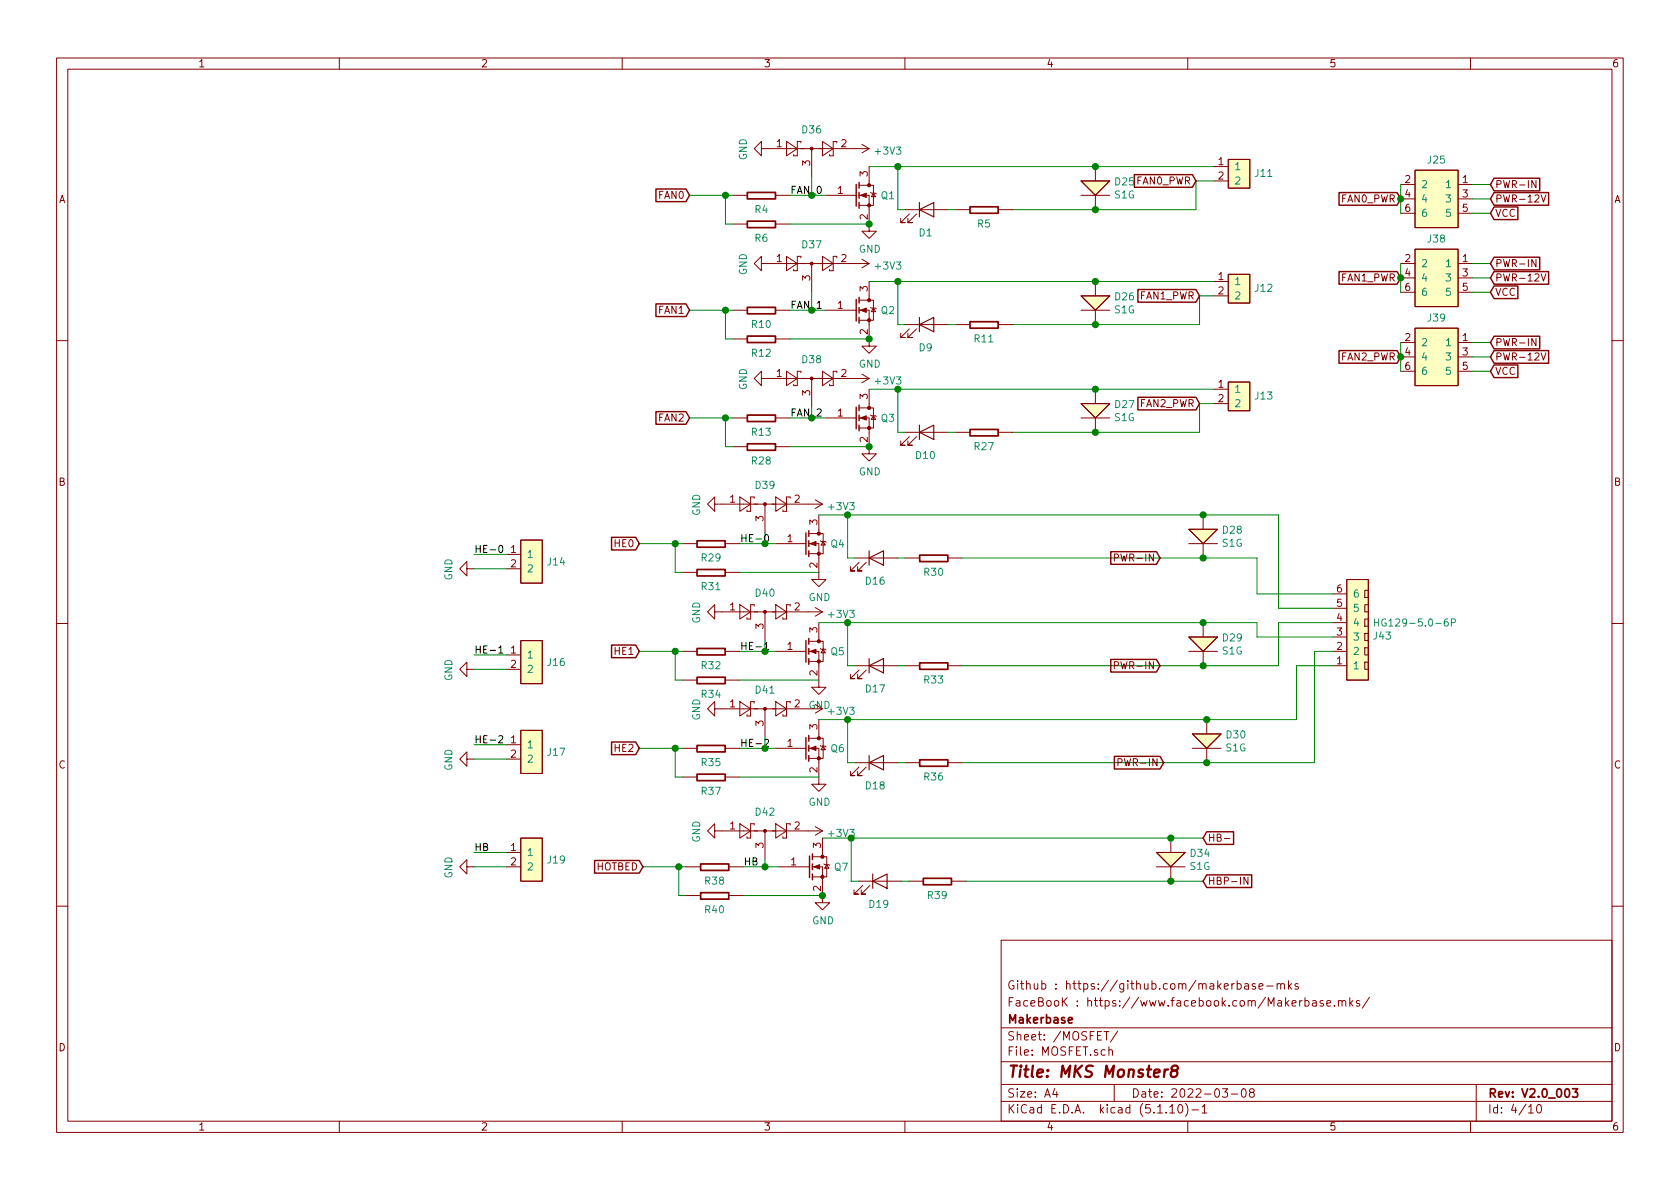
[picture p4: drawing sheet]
<svg xmlns="http://www.w3.org/2000/svg" width="297mm" height="210mm" viewBox="0 0 297 210" stroke-linecap="round" stroke-linejoin="round" font-family="sans-serif">
<defs><g id="words">
<text font-size="2.8" fill="#840000" x="178" y="190.5">Title: MKS Monster8</text>
<g font-size="2.1" fill="#840000">
<text x="178" y="178">FaceBooK : https://www.facebook.com/Makerbase.mks/</text>
<text x="178" y="175">Github : https://github.com/makerbase-mks</text>
<text x="178" y="184">Sheet: /MOSFET/</text>
<text x="178" y="181">Makerbase</text>
<text x="178" y="186.7">File: MOSFET.sch</text>
<text x="178" y="196.9">KiCad E.D.A. kicad (5.1.10)-1</text>
<text x="178" y="194.1">Size: A4</text>
<text x="200" y="194.1">Date: 2022-03-08</text>
<text x="263" y="194.1">Rev: V2.0_003</text>
<text x="263" y="196.9">Id: 4/10</text>
</g>
<g font-size="1.8" fill="#840000">
<text x="35" y="11.9">1</text>
<text x="85" y="11.9">2</text>
<text x="135" y="11.9">3</text>
<text x="185" y="11.9">4</text>
<text x="235" y="11.9">5</text>
<text x="285" y="11.9">6</text>
<text x="137.3" y="26">1</text>
<text x="143.3" y="29.3" transform="rotate(-90 143.3 29.3)">3</text>
<text x="148.7" y="26">2</text>
<text x="215.4" y="29.2">1</text>
<text x="10.4" y="35.9">A</text>
<text x="116.5" y="35.2">FAN0</text>
<text x="148.1" y="34.3">1</text>
<text x="153.4" y="31.2" transform="rotate(-90 153.4 31.2)">3</text>
<text x="197.2" y="32.8">D25 FAN0_PWR</text>
<text x="215.4" y="31.7">2</text>
<text x="237.1" y="35.8">FAN0_PWR</text>
<text x="248.4" y="32.4">2</text>
<text x="248.4" y="34.9">4</text>
<text x="258.6" y="32.4">1</text>
<text x="258.6" y="34.9">3</text>
<text x="264.3" y="33.3">PWR-IN</text>
<text x="264.3" y="35.8">PWR-12V</text>
<text x="285.4" y="35.9">A</text>
<text x="153.4" y="38.8" transform="rotate(-90 153.4 38.8)">2</text>
<text x="248.4" y="37.5">6</text>
<text x="258.6" y="37.5">5</text>
<text x="264.3" y="38.3">VCC</text>
<text x="137.3" y="46.3">1</text>
<text x="148.7" y="46.3">2</text>
<text x="248.4" y="46.3">2</text>
<text x="258.6" y="46.3">1</text>
<text x="264.3" y="47.2">PWR-IN</text>
<text x="143.3" y="49.6" transform="rotate(-90 143.3 49.6)">3</text>
<text x="153.4" y="51.5" transform="rotate(-90 153.4 51.5)">3</text>
<text x="197.2" y="53.1">D26 FAN1_PWR</text>
<text x="215.4" y="49.5">1</text>
<text x="215.4" y="52.1">2</text>
<text x="237.1" y="49.8">FAN1_PWR</text>
<text x="248.4" y="48.9">4</text>
<text x="248.4" y="51.4">6</text>
<text x="258.6" y="48.9">3</text>
<text x="258.6" y="51.4">5</text>
<text x="264.3" y="49.8">PWR-12V</text>
<text x="264.3" y="52.3">VCC</text>
<text x="116.5" y="55.5">FAN1</text>
<text x="148.1" y="54.6">1</text>
<text x="153.4" y="59.2" transform="rotate(-90 153.4 59.2)">2</text>
<text x="237.1" y="63.7">FAN2_PWR</text>
<text x="248.4" y="60.3">2</text>
<text x="248.4" y="62.9">4</text>
<text x="248.4" y="65.4">6</text>
<text x="258.6" y="60.3">1</text>
<text x="258.6" y="62.9">3</text>
<text x="258.6" y="65.4">5</text>
<text x="264.3" y="61.2">PWR-IN</text>
<text x="264.3" y="63.7">PWR-12V</text>
<text x="137.3" y="66.7">1</text>
<text x="143.3" y="69.9" transform="rotate(-90 143.3 69.9)">3</text>
<text x="148.7" y="66.7">2</text>
<text x="153.4" y="70.6" transform="rotate(-90 153.4 70.6)">3</text>
<text x="215.4" y="68.6">1</text>
<text x="215.4" y="71.1">2</text>
<text x="264.3" y="66.3">VCC</text>
<text x="116.5" y="74.5">FAN2</text>
<text x="148.1" y="73.7">1</text>
<text x="197.2" y="72.2">D27 FAN2_PWR</text>
<text x="153.4" y="78.2" transform="rotate(-90 153.4 78.2)">2</text>
<text x="10.4" y="85.9">B</text>
<text x="129.1" y="88.9">1</text>
<text x="140.5" y="88.9">2</text>
<text x="285.4" y="85.9">B</text>
<text x="135" y="92.2" transform="rotate(-90 135 92.2)">3</text>
<text x="139.2" y="95.9">1</text>
<text x="144.5" y="92.8" transform="rotate(-90 144.5 92.8)">3</text>
<text x="90.3" y="97.8">1</text>
<text x="90.3" y="100.3">2</text>
<text x="108.8" y="96.8">HE0</text>
<text x="144.5" y="100.4" transform="rotate(-90 144.5 100.4)">2</text>
<text x="197.8" y="99.3">PWR-IN</text>
<text x="129.1" y="107.9">1</text>
<text x="140.5" y="107.9">2</text>
<text x="236.4" y="107.3">5</text>
<text x="236.4" y="104.8">6</text>
<text x="135" y="111.2" transform="rotate(-90 135 111.2)">3</text>
<text x="144.5" y="111.9" transform="rotate(-90 144.5 111.9)">3</text>
<text x="236.4" y="112.4">3</text>
<text x="236.4" y="109.8">4</text>
<text x="90.3" y="115.6">1</text>
<text x="90.3" y="118.1">2</text>
<text x="108.8" y="115.8">HE1</text>
<text x="139.2" y="114.9">1</text>
<text x="144.5" y="119.5" transform="rotate(-90 144.5 119.5)">2</text>
<text x="197.8" y="118.4">PWR-IN</text>
<text x="236.4" y="117.5">1</text>
<text x="236.4" y="114.9">2</text>
<text x="129.1" y="125.1">1</text>
<text x="140.5" y="125.1">2</text>
<text x="143" y="125.3">GND</text>
<text x="90.3" y="131.4">1</text>
<text x="135" y="128.4" transform="rotate(-90 135 128.4)">3</text>
<text x="144.5" y="129" transform="rotate(-90 144.5 129)">3</text>
<text x="10.4" y="135.9">C</text>
<text x="90.3" y="134">2</text>
<text x="108.8" y="133">HE2</text>
<text x="139.2" y="132.1">1</text>
<text x="144.5" y="136.6" transform="rotate(-90 144.5 136.6)">2</text>
<text x="198.5" y="135.5">PWR-IN</text>
<text x="285.4" y="135.9">C</text>
<text x="129.1" y="146.7">1</text>
<text x="135" y="150" transform="rotate(-90 135 150)">3</text>
<text x="140.5" y="146.7">2</text>
<text x="145.2" y="150" transform="rotate(-90 145.2 150)">3</text>
<text x="213.5" y="148.8">HB-</text>
<text x="90.3" y="150.5">1</text>
<text x="90.3" y="153">2</text>
<text x="105.4" y="153.9">HOTBED</text>
<text x="139.9" y="153">1</text>
<text x="145.2" y="157.6" transform="rotate(-90 145.2 157.6)">2</text>
<text x="213.5" y="156.5">HBP-IN</text>
<text x="10.4" y="185.9">D</text>
<text x="285.4" y="185.9">D</text>
<text x="35" y="199.9">1</text>
<text x="85" y="199.9">2</text>
<text x="135" y="199.9">3</text>
<text x="185" y="199.9">4</text>
<text x="235" y="199.9">5</text>
<text x="285" y="199.9">6</text>
</g>
<g font-size="1.8" fill="#008484">
<text x="141.9" y="23.6">D36</text>
<text x="132.1" y="28.4" transform="rotate(-90 132.1 28.4)">GND</text>
<text x="154.9" y="27.4">+3V3</text>
<text x="252.5" y="28.9">J25</text>
<text x="155.8" y="35.2">Q1</text>
<text x="197.1" y="35.1">S1G</text>
<text x="218.2" y="30.1">1</text>
<text x="218.2" y="32.6">2</text>
<text x="222" y="31.3">J11</text>
<text x="251.2" y="33.3">2</text>
<text x="251.2" y="35.8">4</text>
<text x="255.8" y="33.3">1</text>
<text x="255.8" y="35.8">3</text>
<text x="133.5" y="37.7">R4</text>
<text x="162.5" y="41.8">D1</text>
<text x="172.9" y="40.2">R5</text>
<text x="251.2" y="38.3">6</text>
<text x="255.8" y="38.3">5</text>
<text x="133.5" y="42.8">R6</text>
<text x="141.9" y="43.9">D37</text>
<text x="151.8" y="44.7">GND</text>
<text x="154.9" y="47.7">+3V3</text>
<text x="251.2" y="47.2">2</text>
<text x="252.5" y="42.9">J38</text>
<text x="255.8" y="47.2">1</text>
<text x="132.1" y="48.7" transform="rotate(-90 132.1 48.7)">GND</text>
<text x="218.2" y="50.4">1</text>
<text x="218.2" y="53">2</text>
<text x="222" y="51.6">J12</text>
<text x="251.2" y="49.8">4</text>
<text x="251.2" y="52.3">6</text>
<text x="255.8" y="49.8">3</text>
<text x="255.8" y="52.3">5</text>
<text x="133" y="58">R10</text>
<text x="155.8" y="55.5">Q2</text>
<text x="197.1" y="55.4">S1G</text>
<text x="252.5" y="56.9">J39</text>
<text x="133" y="63.1">R12</text>
<text x="141.9" y="64.2">D38</text>
<text x="151.8" y="65">GND</text>
<text x="162.5" y="62.1">D9</text>
<text x="172.3" y="60.5">R11</text>
<text x="251.2" y="61.2">2</text>
<text x="251.2" y="63.7">4</text>
<text x="255.8" y="61.2">1</text>
<text x="255.8" y="63.7">3</text>
<text x="132.1" y="69" transform="rotate(-90 132.1 69)">GND</text>
<text x="154.9" y="68">+3V3</text>
<text x="218.2" y="69.5">1</text>
<text x="222" y="70.7">J13</text>
<text x="251.2" y="66.3">6</text>
<text x="255.8" y="66.3">5</text>
<text x="133" y="77.1">R13</text>
<text x="155.8" y="74.6">Q3</text>
<text x="197.1" y="74.5">S1G</text>
<text x="218.2" y="72">2</text>
<text x="133" y="82.1">R28</text>
<text x="162" y="81.2">D10</text>
<text x="172.3" y="79.6">R27</text>
<text x="133.6" y="86.5">D39</text>
<text x="151.8" y="84.1">GND</text>
<text x="123.8" y="91.2" transform="rotate(-90 123.8 91.2)">GND</text>
<text x="146.7" y="90.2">+3V3</text>
<text x="216.3" y="94.4">D28</text>
<text x="93.1" y="98.7">1</text>
<text x="93.1" y="101.2">2</text>
<text x="96.9" y="100">J14</text>
<text x="124.1" y="99.3">R29</text>
<text x="146.9" y="96.8">Q4</text>
<text x="163.4" y="101.8">R30</text>
<text x="216.1" y="96.7">S1G</text>
<text x="80" y="102.7" transform="rotate(-90 80 102.7)">GND</text>
<text x="124.1" y="104.4">R31</text>
<text x="133.6" y="105.5">D40</text>
<text x="143" y="106.3">GND</text>
<text x="153.1" y="103.4">D16</text>
<text x="239.1" y="105.7">6</text>
<text x="123.8" y="110.3" transform="rotate(-90 123.8 110.3)">GND</text>
<text x="146.7" y="109.3">+3V3</text>
<text x="216.3" y="113.4">D29</text>
<text x="239.1" y="113.3">3</text>
<text x="239.1" y="110.7">4</text>
<text x="239.1" y="108.2">5</text>
<text x="242.9" y="113.1">J43</text>
<text x="244.5" y="110.8">HG129-5.0-6P</text>
<text x="93.1" y="116.5">1</text>
<text x="93.1" y="119">2</text>
<text x="96.9" y="117.8">J16</text>
<text x="124.1" y="118.3">R32</text>
<text x="146.9" y="115.9">Q5</text>
<text x="216.1" y="115.7">S1G</text>
<text x="239.1" y="118.4">1</text>
<text x="239.1" y="115.8">2</text>
<text x="80" y="120.4" transform="rotate(-90 80 120.4)">GND</text>
<text x="124.1" y="123.4">R34</text>
<text x="133.6" y="122.7">D41</text>
<text x="153.1" y="122.4">D17</text>
<text x="163.4" y="120.9">R33</text>
<text x="123.8" y="127.4" transform="rotate(-90 123.8 127.4)">GND</text>
<text x="146.7" y="126.4">+3V3</text>
<text x="216.9" y="130.6">D30</text>
<text x="80" y="136.3" transform="rotate(-90 80 136.3)">GND</text>
<text x="93.1" y="132.3">1</text>
<text x="93.1" y="134.9">2</text>
<text x="96.9" y="133.6">J17</text>
<text x="124.1" y="135.5">R35</text>
<text x="146.9" y="133">Q6</text>
<text x="216.8" y="132.9">S1G</text>
<text x="124.1" y="140.6">R37</text>
<text x="143" y="142.5">GND</text>
<text x="153.1" y="139.6">D18</text>
<text x="163.4" y="138">R36</text>
<text x="123.8" y="149" transform="rotate(-90 123.8 149)">GND</text>
<text x="133.6" y="144.2">D42</text>
<text x="146.7" y="148">+3V3</text>
<text x="80" y="155.4" transform="rotate(-90 80 155.4)">GND</text>
<text x="93.1" y="151.4">1</text>
<text x="93.1" y="153.9">2</text>
<text x="96.9" y="152.7">J19</text>
<text x="147.6" y="154">Q7</text>
<text x="210.4" y="153.8">S1G</text>
<text x="210.5" y="151.5">D34</text>
<text x="124.7" y="156.4">R38</text>
<text x="124.7" y="161.5">R40</text>
<text x="153.7" y="160.5">D19</text>
<text x="164.1" y="159">R39</text>
<text x="143.6" y="163.4">GND</text>
</g>
<g font-size="1.8" fill="#008400">
<text x="139.7" y="34.3">FAN_0</text>
<text x="139.7" y="54.6">FAN_1</text>
<text x="139.7" y="73.7">FAN_2</text>
</g>
<g font-size="1.8">
<text x="130.8" y="95.9">HE-0</text>
<text x="83.8" y="97.8">HE-0</text>
<text x="83.8" y="115.6">HE-1</text>
<text x="130.8" y="114.9">HE-1</text>
<text x="83.8" y="131.4">HE-2</text>
<text x="130.8" y="132.1">HE-2</text>
<text x="83.8" y="150.5">HB</text>
<text x="131.4" y="153">HB</text>
</g>
</g></defs>
<g fill="none" stroke="#840000" stroke-width=".18">
<path d="M10 10.3h277v189.9h-277zM12 12.2h273v186.1h-273zM60 10.3v1.9M110 10.3v1.9M160 10.3v1.9M210 10.3v1.9M260 10.3v1.9M129.5 39.6h2.6M129.5 34.5h2.6M134.6 26.3v-1.3l-1.3 1.3 1.3 1.3v-1.3h19.1M137.2 39.6h2.5M137.2 34.5h2.5"/>
<path d="M139.1 25l1.9 1.3-1.9 1.3zM141.6 25.3v-.3h-.6v2.6h-.7v-.3M143.5 26.3v5.1M145.4 25l1.9 1.3-1.9 1.3zM146 34.5h5.1M148 25.3v-.3h-.7v2.6h-.6v-.3M151.2 34.5h.2M151.9 34.5h1.8v6.4h1.2l-1.2 1.3-1.3-1.3h1.3M151.9 32.8h1.8M152.4 25.5l1.3 .8M153.7 32.8h.7v3.5h-2.5M153.7 29.5v3.3"/>
<path d="M153.7 26.3l-1.3 .7M153.9 34l.2 .2h.7l.1 .1M154.4 34.2l.4 .6h-.7zM160 37.1h7.6M160.8 37.8l-1.5 1.6h.7h-.7v-.8M162.1 37.8l-1.6 1.6h.8h-.8v-.8M168.9 37.1h2.5M176.5 37.1h2.6M191.1 32h5.1l-2.5 2.5zM191.1 34.5h5.1M193.7 29.5v2.5M193.7 34.5v2.6"/>
<path d="M214.6 29.5h2.6M214.6 32h2.6M217.2 28.2h3.8v5.1h-3.8zM247.6 32.6h2.6M247.6 35.2h2.6M247.6 37.7h2.6M250.2 30.1h7.6v10.2h-7.6zM257.8 32.6h2.5M257.8 35.2h2.5M257.8 37.7h2.5M271.6 31.9v1.3l-.8-1.3v1.3M272.5 34.5l.4 1.2 .4-1.2"/>
<path d="M129.5 54.9h2.6M129.5 59.9h2.6M134.6 46.6v-1.3l-1.3 1.3 1.3 1.3v-1.3h19.1M137.2 54.9h2.5M137.2 59.9h2.5M139.1 45.3l1.9 1.3-1.9 1.3zM141.6 45.6v-.3h-.6v2.6h-.7v-.3M143.5 46.6v5.1M145.4 45.3l1.9 1.3-1.9 1.3zM146 54.9h5.1M148 45.6v-.3h-.7v2.6h-.6v-.3M151.2 54.9h.2"/>
<path d="M151.9 54.9h1.8v6.3h1.2l-1.2 1.3-1.3-1.3h1.3M151.9 53.1h1.8M152.4 45.8l1.3 .8M153.7 53.1h.7v3.5h-2.5M153.7 49.8v3.3M153.7 46.6l-1.3 .8M153.9 54.4l.2 .1h.7l.1 .1M154.4 54.5l.4 .6h-.7zM160 57.4h7.6M160.8 58.2l-1.5 1.5h.7h-.7v-.8M162.1 58.2l-1.6 1.5h.8h-.8v-.8M168.9 57.4h2.5"/>
<path d="M176.5 57.4h2.6M191.1 52.3h5.1l-2.5 2.6zM191.1 54.9h5.1M193.7 49.8v2.5M193.7 54.9v2.5M214.6 49.8h2.6M214.6 52.3h2.6M217.2 48.5h3.8v5.1h-3.8zM247.6 46.6h2.6M247.6 49.1h2.6M247.6 51.7h2.6M250.2 44.1h7.6v10.1h-7.6z"/>
<path d="M250.2 58h7.6v10.2h-7.6zM257.8 46.6h2.5M257.8 49.1h2.5M257.8 51.7h2.5M271.6 45.9v1.3l-.8-1.3v1.3M271.6 59.9v1.2l-.8-1.2v1.2M272.5 48.4l.4 1.3 .4-1.3M10 60.2h2M129.5 73.9h2.6M129.5 79h2.6M134.6 66.9v-1.2l-1.3 1.2 1.3 1.3v-1.3h19.1M137.2 73.9h2.5"/>
<path d="M137.2 79h2.5M139.1 65.7l1.9 1.2-1.9 1.3zM141.6 65.9v-.2h-.6v2.5h-.7v-.3M143.5 66.9v5.1M145.4 65.7l1.9 1.2-1.9 1.3zM146 73.9h5.1M148 65.9v-.2h-.7v2.5h-.6v-.3M151.2 73.9h.2M151.9 73.9h1.8v6.4h1.2l-1.2 1.2-1.3-1.2h1.3M151.9 72.1h1.8M152.4 66.2l1.3 .7M153.7 72.1h.7v3.6h-2.5"/>
<path d="M153.7 68.8v3.3M153.7 66.9l-1.3 .8M153.9 73.4l.2 .1h.7l.1 .2M154.4 73.5l.4 .7h-.7zM160 76.4h7.6M160.8 77.2l-1.5 1.5h.7h-.7v-.7M162.1 77.2l-1.6 1.5h.8h-.8v-.7M168.9 76.4h2.5M176.5 76.4h2.6M191.1 71.4h5.1l-2.5 2.5zM191.1 73.9h5.1M193.7 68.8v2.6"/>
<path d="M193.7 73.9v2.5M214.6 68.8h2.6M214.6 71.4h2.6M217.2 67.6h3.8v5h-3.8zM247.6 60.6h2.6M247.6 63.1h2.6M247.6 65.7h2.6M257.8 60.6h2.5M257.8 63.1h2.5M257.8 65.7h2.5M272.5 62.4l.4 1.3 .4-1.3M285 60.2h2"/>
<path d="M89.5 98h2.6M92.1 95.5h3.8v7.6h-3.8zM120.6 96.1h2.6M126.4 89.1v-1.2l-1.3 1.2 1.3 1.3v-1.3h19M128.3 96.1h2.5M130.8 87.9l1.9 1.2-1.9 1.3zM133.3 88.1v-.2h-.6v2.5h-.6v-.2M135.3 89.1v5.1M137.2 87.9l1.9 1.2-1.9 1.3zM137.2 96.1h5M139.7 88.1v-.2h-.6v2.5h-.7v-.2M142.3 96.1h.2"/>
<path d="M143 96.1h1.8v6.4h1.2l-1.2 1.3-1.3-1.3h1.3M143 94.4h1.8M144.1 88.4l1.3 .7M144.8 94.4h.7v3.5h-2.5M144.8 91.1v3.3M145 95.6l.2 .2h.7l.1 .1M145.4 89.1l-1.3 .8M145.5 95.8l.4 .6h-.7zM151.1 98.7h7.6M151.9 99.4l-1.5 1.6h.7h-.7v-.8M153.2 99.4l-1.6 1.6h.8h-.8v-.8M160 98.7h2.6"/>
<path d="M167.6 98.7h2.6M197 98.6h.6l.2-.2-.1-.3-.2-.1h-.5v1.2M210.2 93.6h5.1l-2.6 2.5zM210.2 96.1h5.1M212.7 91.1v2.5M212.7 96.1v2.6M10 110.3h2M82.5 118.4v-1.3l-1.2 1.3 1.2 1.2v-1.2h1.3M82.5 100.6v-1.3l-1.2 1.3 1.2 1.2v-1.2h1.3M89.5 100.6h2.6M89.5 115.8h2.6M89.5 118.4h2.6"/>
<path d="M92.1 113.3h3.8v7.6h-3.8zM120.6 101.2h2.6M120.6 115.2h2.6M126.4 108.2v-1.3l-1.3 1.3 1.3 1.3v-1.3h19M128.3 101.2h2.5M128.3 115.2h2.5M130.8 106.9l1.9 1.3-1.9 1.3zM133.3 107.2v-.3h-.6v2.6h-.6v-.3M135.3 108.2v5.1M137.2 106.9l1.9 1.3-1.9 1.3zM137.2 115.2h5M139.7 107.2v-.3h-.6v2.6h-.7v-.3"/>
<path d="M142.3 115.2h.2M143 115.2h1.8v6.3h1.2l-1.2 1.3-1.3-1.3h1.3M143 113.4h1.8M144.1 107.4l1.3 .8M144.8 113.4h.7v3.6h-2.5M144.8 110.1v3.3M145 114.7l.2 .1h.7l.1 .1M145.4 108.2l-1.3 .8M145.5 114.8l.4 .6h-.7zM151.1 117.7h7.6M151.9 118.5l-1.5 1.5h.7h-.7v-.8M153.2 118.5l-1.6 1.5h.8h-.8v-.8"/>
<path d="M160 117.7h2.6M167.6 117.7h2.6M197 117.7l.6-.1 .2-.2-.1-.3-.2-.1h-.5v1.3M210.2 112.6h5.1l-2.6 2.6zM210.2 115.2h5.1M212.7 110.1v2.5M212.7 115.2v2.5M235.6 115.2h2.5M235.6 117.7h2.5M235.6 112.6h2.5M235.6 110.1h2.5M235.6 107.6h2.5"/>
<path d="M235.6 105h2.5M238.1 102.5h3.8v17.8h-3.8zM241.3 104.4h.6v1.3h-.6zM241.3 109.5h.6v1.2h-.6zM241.3 112h.6v1.3h-.6zM241.3 114.5h.6v1.3h-.6zM241.3 117.1h.6v1.3h-.6zM241.9 106.9h-.6v1.3h.6M285 110.3h2M82.5 134.2v-1.2l-1.2 1.2 1.2 1.3v-1.3h1.3M89.5 131.7h2.6M89.5 134.2h2.6"/>
<path d="M92.1 129.2h3.8v7.6h-3.8zM120.6 132.3h2.6M120.6 120.3h2.6M120.6 137.4h2.6M126.4 125.3v-1.2l-1.3 1.2 1.3 1.3v-1.3h16.5M128.3 132.3h2.5M128.3 120.3h2.5M128.3 137.4h2.5M130.8 124.1l1.9 1.2-1.9 1.3zM133.3 124.3v-.2h-.6v2.5h-.6v-.2M135.3 125.3v5.1M137.2 124.1l1.9 1.2-1.9 1.3z"/>
<path d="M137.2 132.3h5M139.7 124.3v-.2h-.6v2.5h-.7v-.2M142.3 132.3h.2M143 132.3h1.8v6.4h1.2l-1.2 1.2-1.3-1.2h1.3M143 130.6h1.8M144.8 130.6h.7v3.5h-2.5M144.8 127.2v3.4M145 131.8l.2 .1h.7l.1 .2M145.4 125.3l-1.3 .8M145.5 131.9l.4 .7h-.7zM151.1 134.9h7.6M151.9 135.6l-1.5 1.6h.7h-.7v-.8"/>
<path d="M153.2 135.6l-1.6 1.6h.8h-.8v-.8M160 134.9h2.6M167.6 134.9h2.6M197.7 134.8h.6l.1-.2-.1-.3-.2-.1h-.4v1.2M210.8 129.8h5.1l-2.5 2.5zM210.8 132.3h5.1M213.4 127.2v2.6M213.4 132.3v2.6M82.5 153.3v-1.3l-1.2 1.3 1.2 1.3v-1.3h1.3M89.5 153.3h2.6M89.5 150.7h2.6M92.1 148.2h3.8v7.6h-3.8z"/>
<path d="M121.3 153.3h2.5M121.3 158.4h2.5M126.4 146.9v-1.2l-1.3 1.2 1.3 1.3v-1.3h19M128.9 153.3h2.5M128.9 158.4h2.5M130.8 145.7l1.9 1.2-1.9 1.3zM133.3 145.9v-.2h-.6v2.5h-.6v-.3M135.3 146.9v5.1M137.2 145.7l1.9 1.2-1.9 1.3zM137.8 153.3h5.1M139.7 145.9v-.2h-.6v2.5h-.7v-.3M142.9 153.3h.2"/>
<path d="M143.6 153.3h1.8v6.3h1.3l-1.3 1.3-1.3-1.3h1.3M143.6 151.5h1.8M144.1 146.2l1.3 .7M145.4 151.5h.8v3.6h-2.6M145.4 148.2v3.3M145.4 146.9l-1.3 .8M145.7 152.8l.1 .1h.8l.1 .1M146.2 152.9l.4 .6h-.8zM151.8 155.8h7.6M152.5 156.6l-1.5 1.5h.8h-.8v-.8M153.8 156.6l-1.5 1.5h.7h-.7v-.8M160.7 155.8h2.5"/>
<path d="M168.3 155.8h2.5M204.5 150.7h5l-2.5 2.6zM204.5 153.3h5M207 148.2v2.5M207 153.3v2.5M216.5 148.3h.9M220.6 155.1v1.3l-.7-1.3v1.3M10 160.2h2M177 166.3h108v32h-108zM218.7 174l.5-.1 .3 .3-.1 .6-.2 .1-.5-.1M218.7 173.4v1.5M220.1 174h.6l.1 .9"/>
<path d="M220.8 174.3l-.6 .1-.2 .2 .1 .2 .1 .1 .6-.1M221.9 174l-.3-.1-.2 .2 .1 .3 .4 .1v.3h-.5M222.6 174.4l.7-.1-.1-.3-.4-.1-.2 .2 .1 .7h.5M224 174.4h1.1M225.8 174.1l.2-.2 .4 .1v.9M225.8 173.9v1M226.4 174.1a.36 .36 0 0 1 .4-.2 .36 .36 0 0 1 .3 .2v.8M227.8 173.4v1.5M227.9 174.4l.5 .5M228.4 173.9l-.6 .6M229.5 174l-.3-.1-.2 .2v.3l.5 .1v.3h-.5M230.7 177l.5-.1 .2 .3v.6l-.2 .1-.5-.1"/>
<path d="M230.7 176.4v1.5M232.1 177h.6v.9M232.7 177.3l-.5 .1-.2 .2 .1 .2 .1 .1 .5-.1M233.9 177l-.3-.1-.2 .2 .1 .3 .4 .1v.3h-.5M234.6 177.4l.7-.1-.1-.3-.4-.1-.2 .2v.7h.6M235.9 177.8v.1M236.7 177.1l.2-.2 .3 .1 .1 .9M236.7 176.9v1M237.3 177.1a.36 .36 0 0 1 .3-.2 .36 .36 0 0 1 .3 .2v.8M238.7 176.4v1.5M238.8 177.4l.4 .5M239.2 176.9l-.5 .6"/>
<path d="M240.4 177l-.4-.1-.2 .2 .1 .3 .5 .1v.3h-.6M242.1 176.3l-1.2 2M285 160.2h2M60 198.3v1.9M110 198.3v1.9M160 198.3v1.9M177 194.8h108M177 191.8h108M177 187.8h108M177 181.8h108M186.5 192.5l-.4 1h1M186.8 193v1"/>
<path d="M195.2 182.4h.9M195.6 182.4v1.5M196.1 185.7a.37 .37 0 0 1 .6 .1v.8M196.1 185.1v1.5M197 191.8v3M197.6 182.3l-1.3 2M206.8 195.8l.5-.5v1.5M206.8 196.8h.9M208.5 195.4l.1-.1a.8 .8 0 0 1 .5 .8 .8 .8 0 0 1-.5 .7 1 1 0 0 1-.1-1.4zM209.6 195.1a1.71 1.71 0 0 1 0 2.3M210 198.3v1.9M210.7 196.3h1.2"/>
<path d="M212.5 195.8l.5-.5v1.5M212.5 196.8h.9M216.1 192.5h.9l-.4 .6 .4 .1v.7l-.2 .1-.7-.1M217.7 193.5h1.1M219.6 192.7l.4-.2a.94 .94 0 0 1 0 1.5 .82 .82 0 0 1-.4-1.3zM221.2 193.2l-.3-.3 .1-.2 .2-.2 .4 .1 .2 .2-.1 .2-.6 .2a.48 .48 0 0 0-.1 .7l.2 .1 .5-.1a.48 .48 0 0 0-.1-.7h-.1M260 198.3v1.9M261 191.8v6.5M270.3 195.8l.4-.5v1.5M270.3 196.8h.8M271.8 195.5l.4-.2a.94 .94 0 0 1 0 1.5 .79 .79 0 0 1-.4-1.3z"/>
</g>
<g fill="none" stroke="#840000" stroke-width=".3">
<path d="M132.1 39.1h5v1.2h-5zM132.1 34h5v1.2h-5zM171.5 36.6h5v1.1h-5zM132.1 54.4h5v1.1h-5zM132.1 59.4h5v1.2h-5zM171.5 56.9h5v1.1h-5zM132.1 78.5h5v1.1h-5zM132.1 73.4h5v1.1h-5zM171.5 75.9h5v1.2h-5zM123.2 95.6h5v1.2h-5zM162.6 98.2h5v1.1h-5zM123.2 100.7h5v1.1h-5z"/>
<path d="M123.2 114.7h5v1.1h-5zM123.2 119.8h5v1.1h-5zM162.6 117.2h5v1.2h-5zM123.2 131.8h5v1.2h-5zM123.2 136.9h5v1.1h-5zM162.6 134.4h5v1.1h-5zM123.9 152.8h5v1.1h-5zM123.9 157.9h5v1.1h-5zM163.2 155.3h5v1.2h-5zM188.9 180.4l.7-.1-.1-.3-.4-.1-.2 .2 .1 .7h.5M278 192.5h.9l-.4 .6 .4 .1v.7l-.2 .1-.7-.1"/>
</g>
<path d="M206.5 189.1a.5 .5 0 0 0-.6 .4M207.5 189.3l-.3-.2a.46 .46 0 0 1 .4-.7l.5 .1 .2 .4a.69 .69 0 0 1-.8 .4 .65 .65 0 0 0-.4 1 .65 .65 0 0 0 .9 0 .65 .65 0 0 0 0-.9l-.2-.1" fill="none" stroke="#840000" stroke-width=".41"/>
<g fill="#ffffc2" stroke="#ffffc2" stroke-width=".18">
<path d="M250.2 44.1h7.6v10.1h-7.6z"/>
<path d="M250.2 58h7.6v10.2h-7.6z"/>
<path d="M238.1 102.5h3.8v17.8h-3.8z"/>
<path d="M210.2 93.6h5.1l-2.6 2.5z"/>
<path d="M210.2 112.6h5.1l-2.6 2.6z"/>
<path d="M210.8 129.8h5.1l-2.5 2.5z"/>
<path d="M250.2 30.1h7.6v10.2h-7.6z"/>
<path d="M204.5 150.7h5l-2.5 2.6z"/>
<path d="M191.1 32h5.1l-2.5 2.5z"/>
<path d="M191.1 52.3h5.1l-2.5 2.6z"/>
<path d="M191.1 71.4h5.1l-2.5 2.5z"/>
<path d="M217.2 48.5h3.8v5.1h-3.8z"/>
<path d="M92.1 95.5h3.8v7.6h-3.8z"/>
<path d="M217.2 67.6h3.8v5h-3.8z"/>
<path d="M92.1 113.3h3.8v7.6h-3.8z"/>
<path d="M92.1 129.2h3.8v7.6h-3.8z"/>
<path d="M92.1 148.2h3.8v7.6h-3.8z"/>
<path d="M217.2 28.2h3.8v5.1h-3.8z"/>
</g>
<path d="M243 109.4v1.3M243 110.1h.7M243.7 109.4v1.3M256.6 110.1h.6l.2-.2-.1-.3-.2-.2h-.5v1.3" fill="none" stroke="#008484" stroke-width=".18"/>
<g fill="#840000" stroke="#840000" stroke-width=".18">
<path d="M143.3 96.1l1-.3v.7z"/>
<path d="M152.1 73.9l1.1-.4v.8z"/>
<path d="M143.3 132.3l1-.4v.8z"/>
<path d="M143.3 115.2l1-.4v.8z"/>
<path d="M152.1 34.5l1.1-.3v.7z"/>
<path d="M143.9 153.3l1-.4v.8z"/>
<path d="M152.1 54.9l1.1-.4v.7z"/>
<circle cx="143.5" cy="26.3" r=".25"/>
<circle cx="144.8" cy="97.9" r=".28"/>
<circle cx="144.8" cy="94.4" r=".28"/>
<circle cx="153.7" cy="75.7" r=".28"/>
<circle cx="153.7" cy="72.1" r=".28"/>
<circle cx="144.8" cy="134.1" r=".28"/>
<circle cx="144.8" cy="130.6" r=".28"/>
<circle cx="135.3" cy="125.3" r=".25"/>
<circle cx="144.8" cy="117" r=".28"/>
<circle cx="144.8" cy="113.4" r=".28"/>
<circle cx="143.5" cy="66.9" r=".25"/>
<circle cx="153.7" cy="36.3" r=".28"/>
<circle cx="153.7" cy="32.8" r=".28"/>
<circle cx="145.4" cy="155.1" r=".28"/>
<circle cx="145.4" cy="151.5" r=".28"/>
<circle cx="135.3" cy="89.1" r=".25"/>
<circle cx="135.3" cy="108.2" r=".25"/>
<circle cx="135.3" cy="146.9" r=".25"/>
<circle cx="153.7" cy="56.6" r=".28"/>
<circle cx="153.7" cy="53.1" r=".28"/>
<circle cx="143.5" cy="46.6" r=".25"/>
</g>
<g fill="none" stroke="#840000" stroke-width=".25">
<path d="M116 33.4h5.3l.6 1.1-.6 1.2h-5.3zM151.4 32.6v3.8M151.9 32.3v1M151.9 34v1M151.9 35.8v1M200.6 30.9h10.2l.7 1.1-.7 1.1h-10.2zM236.8 34.1h10.2l.6 1.1-.6 1.1h-10.2zM264.2 36.6h4.2v2.2h-4.2l-.7-1.1zM264.2 31.5h8v2.3h-8l-.7-1.2zM264.2 34.1h9.6v2.2h-9.6l-.7-1.1zM116 53.7h5.3l.6 1.2-.6 1.1h-5.3zM151.4 53v3.8"/>
<path d="M151.9 52.6v1M151.9 54.4v1M151.9 56.1v1M201.2 51.2h10.3l.6 1.1-.6 1.1h-10.3zM236.8 48h10.2l.6 1.1-.6 1.2h-10.2zM264.2 45.5h8v2.2h-8l-.7-1.1zM264.2 48h9.6v2.3h-9.6l-.7-1.2zM264.2 50.6h4.2v2.2h-4.2l-.7-1.1zM264.2 59.5h8v2.2h-8l-.7-1.1zM116 72.8h5.3l.6 1.1-.6 1.1h-5.3zM151.4 72v3.8M151.9 71.6v1"/>
<path d="M151.9 73.4v1M151.9 75.2v1M201.2 70.3h10.3l.6 1.1-.6 1.1h-10.3zM236.8 62h10.2l.6 1.1-.6 1.1h-10.2zM264.2 62h9.6v2.2h-9.6l-.7-1.1zM264.2 64.5h4.2v2.3h-4.2l-.7-1.1zM108.1 95h4.3l.6 1.1-.6 1.2h-4.3zM142.5 94.2v3.8M143 93.8v1.1M143 95.6v1M143 97.4v1M196.4 97.6h8.1l.6 1.1-.6 1.1h-8.1z"/>
<path d="M108.1 114.1h4.3l.6 1.1-.6 1.1h-4.3zM142.5 113.3v3.8M143 112.9v1M143 114.7v1M143 116.5v1M196.4 116.6h8.1l.6 1.1-.6 1.1h-8.1zM108.1 131.2h4.3l.6 1.1-.6 1.1h-4.3zM142.5 130.4v3.8M143 130v1.1M143 131.8v1M143 133.6v1M197 133.8h8.1l.6 1.1-.6 1.1h-8.1z"/>
<path d="M105.1 152.2h7.9l.7 1.1-.7 1.1h-7.9zM143.1 151.4v3.8M143.6 151v1M143.6 152.8v1M143.6 154.6v1M213.4 147.1h4.7v2.2h-4.7l-.7-1.1zM213.4 154.7h7.9v2.2h-7.9l-.7-1.1z"/>
</g>
<g fill="none" stroke="#840000" stroke-width=".2">
<path d="M162.6 37.1l2.5-1.3v2.5zM162.6 35.8v2.5M162.6 57.4l2.5-1.3v2.6zM162.6 56.1v2.6M162.6 76.4l2.5-1.2v2.5zM162.6 75.2v2.5M153.7 98.7l2.5-1.3v2.5zM153.7 97.4v2.5M153.7 117.7l2.5-1.2v2.5zM153.7 116.5v2.5M153.7 134.9l2.5-1.3v2.5zM153.7 133.6v2.5"/>
<path d="M154.3 155.8l2.5-1.2v2.5zM154.3 154.6v2.5"/>
</g>
<g fill="none" stroke="#008400" stroke-width=".18">
<path d="M121.9 34.5h7.6M128.3 34.5v5.1h1.2M139.7 34.5h6.3M139.7 39.6h14M143.5 31.4v3.1M153.7 29.5h60.9M158.7 29.5v7.6h1.3M167.6 37.1h1.3M214.6 32h-3.1v5.1h-32.4M247.6 32.6v5.1M260.3 37.7h3.2M260.3 32.6h3.2"/>
<path d="M260.3 35.2h3.2M121.9 54.9h7.6M128.3 54.9v5h1.2M139.7 54.9h6.3M139.7 59.9h14M143.5 51.7v3.2M153.7 49.8h60.9M158.7 49.8v7.6h1.3M167.6 57.4h1.3M214.6 52.3h-2.5v5.1h-33M247.6 46.6v5.1M260.3 46.6h3.2"/>
<path d="M260.3 49.1h3.2M260.3 51.7h3.2M121.9 73.9h7.6M128.3 73.9v5.1h1.2M139.7 79h14M139.7 73.9h6.3M153.7 68.8h60.9M158.7 68.8v7.6h1.3M167.6 76.4h1.3M214.6 71.4h-2.5v5h-33M247.6 60.6v5.1M260.3 63.1h3.2"/>
<path d="M260.3 65.7h3.2M260.3 60.6h3.2M83.8 98h5.7M113 96.1h7.6M119.4 96.1v5.1h1.2M130.8 96.1h6.4M144.8 91.1h81.3v16.5h9.5M149.9 91.1v7.6h1.2M158.7 98.7h1.3M170.2 98.7h52v6.3h13.4M83.8 115.8h5.7M83.8 100.6h5.7"/>
<path d="M83.8 118.4h5.7M113 115.2h7.6M119.4 115.2v5.1h1.2M130.8 115.2h6.4M130.8 101.2h14M135.3 113.3v1.9M144.8 110.1h77.4v2.5h13.4M149.9 110.1v7.6h1.2M158.7 117.7h1.3M235.6 110.1h-9.5v7.6h-55.9M235.6 115.2h-3.2v19.7h-62.2M235.6 117.7h-6.4v9.5h-84.4"/>
<path d="M83.8 134.2h5.7M83.8 131.7h5.7M113 132.3h7.6M119.4 132.3v5.1h1.2M130.8 132.3h6.4M130.8 120.3h14M130.8 137.4h14M149.9 127.2v7.7h1.2M158.7 134.9h1.3M83.8 153.3h5.7M83.8 150.7h5.7M113.7 153.3h7.6"/>
<path d="M120 153.3v5.1h1.3M131.4 153.3h6.4M131.4 158.4h14M135.3 152v1.3M145.4 148.2h67.3M150.5 148.2v7.6h1.3M159.4 155.8h1.3M170.8 155.8h41.9"/>
</g>
<path d="M88.3 96.6l.2-.2a.67 .67 0 0 1 .4 .7 .67 .67 0 0 1-.4 .6l-.2-.1-.1-.4zM135.3 94.7l.2-.2a.67 .67 0 0 1 .4 .7 .67 .67 0 0 1-.4 .6l-.2-.1-.1-.4zM88.2 114.6l.3-.4v1.3M88.2 115.5h.7M135.2 113.9l.3-.3v1.3M135.2 114.9h.7M88.2 130.2l.5-.1 .2 .3-.1 .3-.7 .7h.8M135.2 130.9l.5-.2 .2 .4-.1 .2-.7 .7h.8" fill="none" stroke="#000" stroke-width=".18"/>
<g fill="#008400" stroke="#008400" stroke-width=".25">
<circle cx="150.5" cy="148.2" r=".51"/>
<circle cx="153.7" cy="39.6" r=".51"/>
<circle cx="158.8" cy="68.8" r=".51"/>
<circle cx="193.7" cy="37.1" r=".51"/>
<circle cx="135.3" cy="153.3" r=".51"/>
<circle cx="153.7" cy="59.9" r=".51"/>
<circle cx="145.4" cy="158.4" r=".51"/>
<circle cx="120" cy="153.3" r=".51"/>
<circle cx="149.9" cy="91.1" r=".51"/>
<circle cx="135.3" cy="96.1" r=".51"/>
<circle cx="128.3" cy="73.9" r=".51"/>
<circle cx="135.3" cy="132.3" r=".51"/>
<circle cx="153.7" cy="79" r=".51"/>
<circle cx="135.3" cy="115.2" r=".51"/>
<circle cx="213.4" cy="127.2" r=".51"/>
<circle cx="128.3" cy="54.9" r=".51"/>
<circle cx="247.7" cy="35.2" r=".51"/>
<circle cx="247.7" cy="49.1" r=".51"/>
<circle cx="119.4" cy="96.1" r=".51"/>
<circle cx="128.3" cy="34.5" r=".51"/>
<circle cx="247.7" cy="63.1" r=".51"/>
<circle cx="119.4" cy="115.2" r=".51"/>
<circle cx="212.7" cy="91.1" r=".51"/>
<circle cx="212.7" cy="98.7" r=".51"/>
<circle cx="149.9" cy="127.2" r=".51"/>
<circle cx="212.7" cy="110.1" r=".51"/>
<circle cx="149.9" cy="110.1" r=".51"/>
<circle cx="212.7" cy="117.7" r=".51"/>
<circle cx="213.4" cy="134.9" r=".51"/>
<circle cx="207" cy="148.2" r=".51"/>
<circle cx="207" cy="155.8" r=".51"/>
<circle cx="193.7" cy="29.5" r=".51"/>
<circle cx="193.7" cy="49.8" r=".51"/>
<circle cx="193.7" cy="57.4" r=".51"/>
<circle cx="193.7" cy="68.8" r=".51"/>
<circle cx="193.7" cy="76.4" r=".51"/>
<circle cx="158.8" cy="49.8" r=".51"/>
<circle cx="119.4" cy="132.3" r=".51"/>
<circle cx="158.8" cy="29.5" r=".51"/>
</g>
<use href="#words"/>
</svg>
